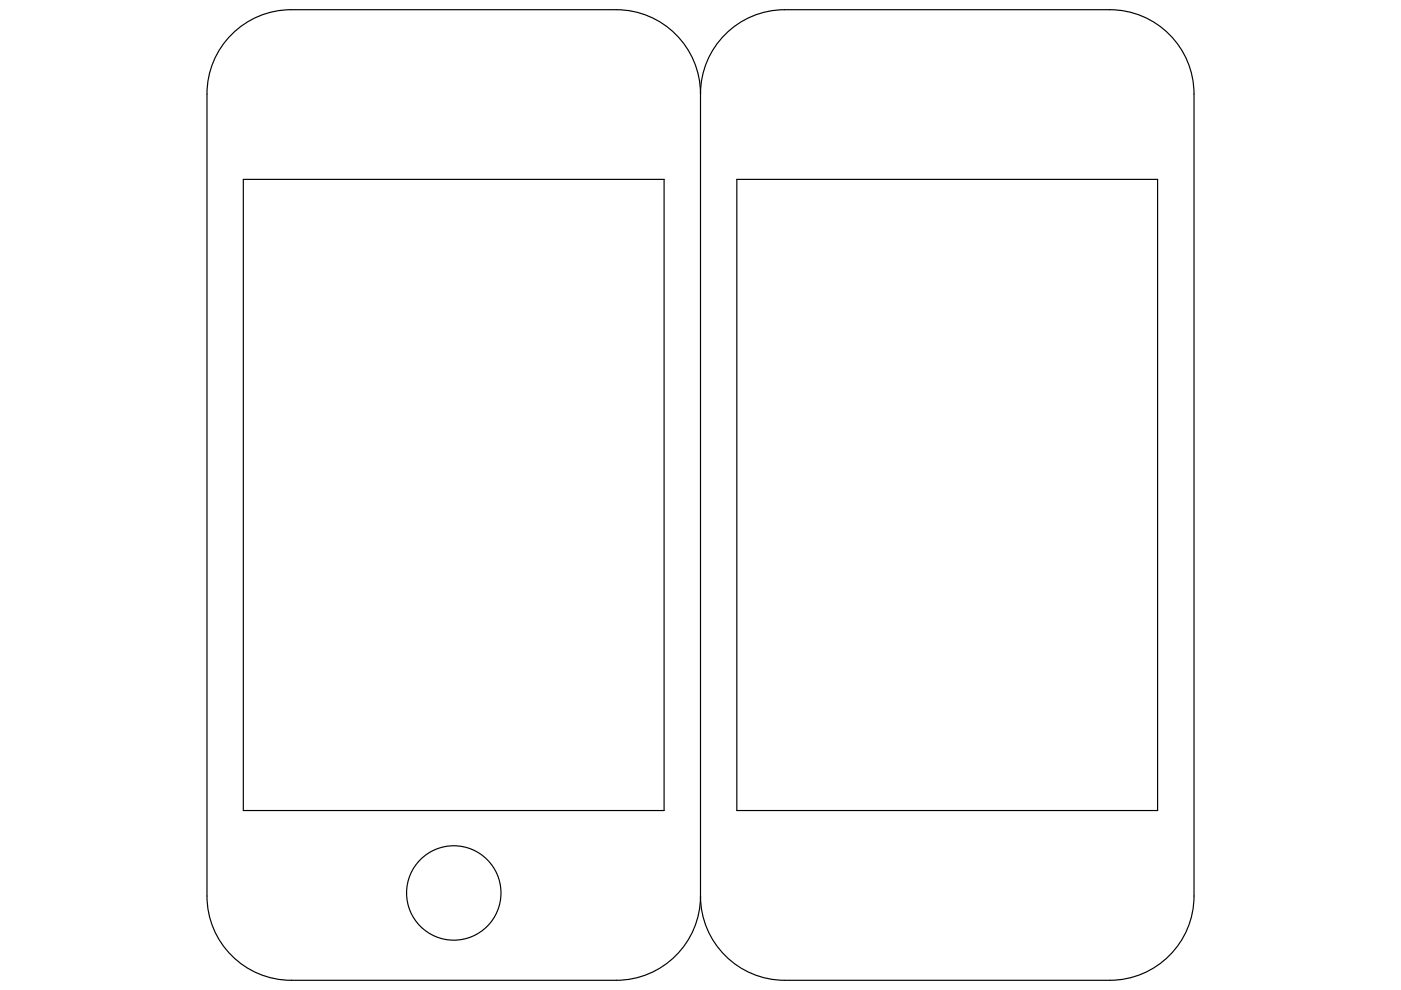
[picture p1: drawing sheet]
<svg xmlns="http://www.w3.org/2000/svg" width="297mm" height="210mm" viewBox="0 0 297 210" stroke-linecap="round" stroke-linejoin="round" font-family="sans-serif">
<!-- layer: TAGLIO -->
<g fill="none" stroke="#000" stroke-width=".25">
<path d="M148.5 19.9a17.9 17.9 0 0 0-17.9-17.8h-68.8a17.9 17.9 0 0 0-17.9 17.8v170.1a17.9 17.9 0 0 0 17.9 17.8h68.8a17.9 17.9 0 0 0 17.9-17.8M148.5 19.9a17.9 17.9 0 0 1 17.9-17.8h68.9a17.9 17.9 0 0 1 17.9 17.8v170.1a17.9 17.9 0 0 1-17.9 17.8h-68.9a17.9 17.9 0 0 1-17.9-17.8M148.5 19.9v170.1M51.6 38h89.2v133.9h-89.2zM156.2 38h89.2v133.9h-89.2z"/>
<circle cx="96.2" cy="189.3" r="10"/>
</g>
</svg>
